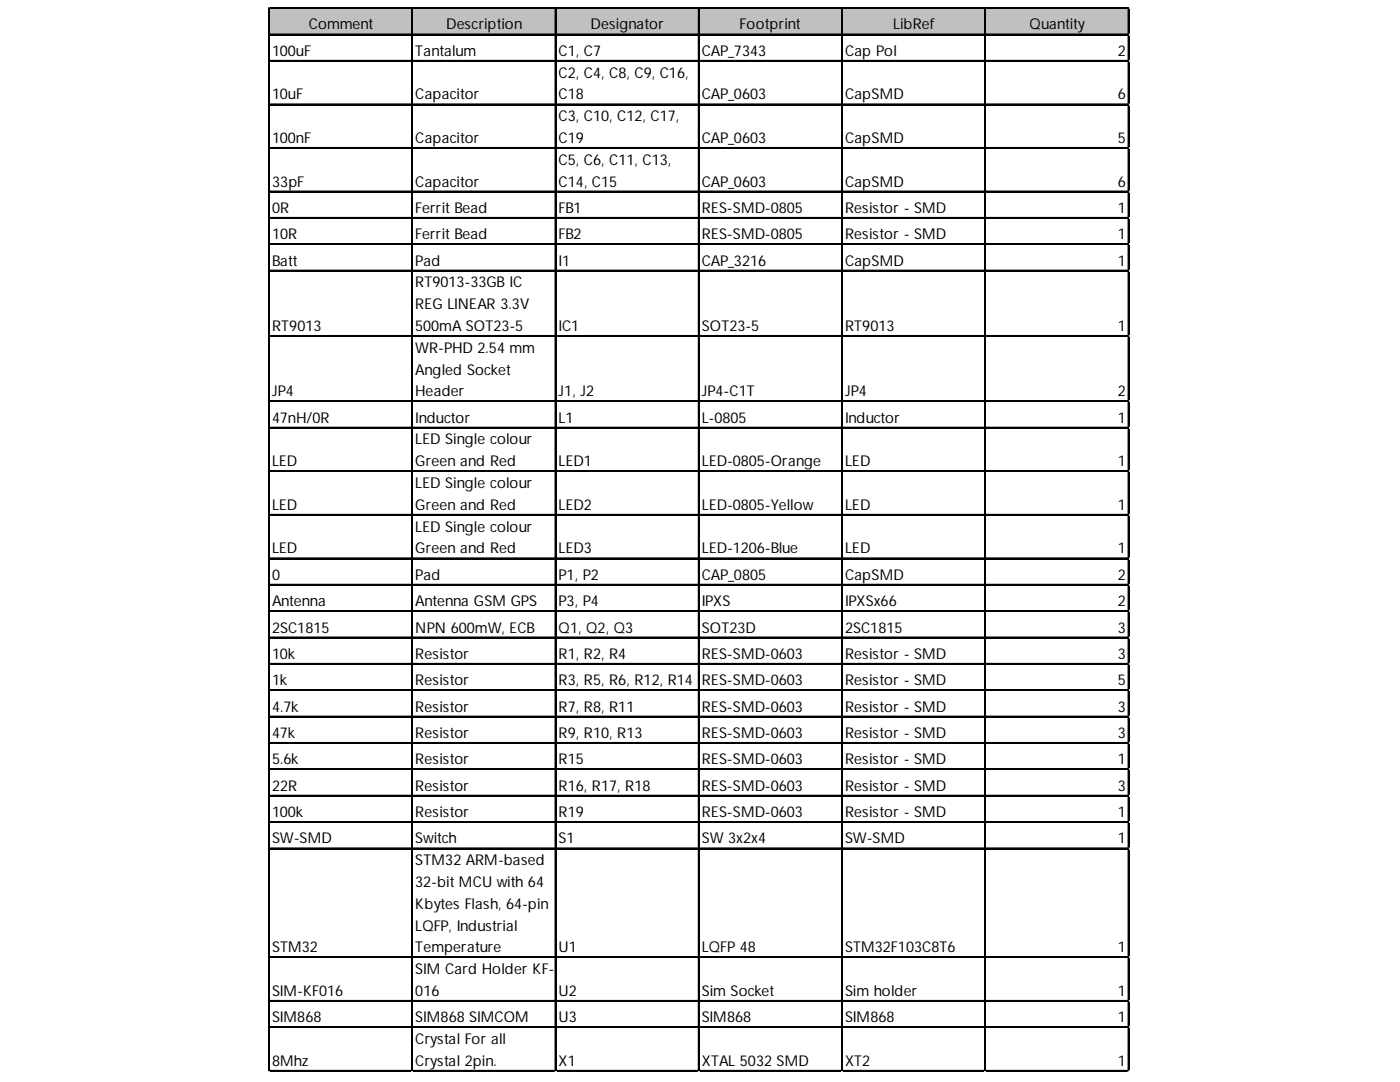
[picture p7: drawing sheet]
<svg xmlns="http://www.w3.org/2000/svg" width="279mm" height="216mm" viewBox="0 0 279 216" stroke-linecap="round" stroke-linejoin="round" font-family="sans-serif">
<defs><g id="words">
<g font-size="3">
<text x="61.6" y="5.9">Comment</text>
<text x="89.1" y="5.9">Description</text>
<text x="117.9" y="5.9">Designator</text>
<text x="147.6" y="5.9">Footprint</text>
<text x="178.3" y="5.9">LibRef</text>
<text x="205.5" y="5.9">Quantity</text>
<text x="54.3" y="11.1">100uF</text>
<text x="82.9" y="11.1">Tantalum</text>
<text x="111.5" y="11.1">C1, C7</text>
<text x="140.1" y="11.1">CAP_7343</text>
<text x="168.7" y="11.1">Cap Pol</text>
<text x="223.1" y="11.1">2</text>
<text x="111.5" y="15.5">C2, C4, C8, C9, C16,</text>
<text x="54.3" y="19.8">10uF</text>
<text x="82.9" y="19.8">Capacitor</text>
<text x="111.5" y="19.8">C18</text>
<text x="140.1" y="19.8">CAP_0603</text>
<text x="168.7" y="19.8">CapSMD</text>
<text x="223.1" y="19.8">6</text>
<text x="54.3" y="28.5">100nF</text>
<text x="82.9" y="28.5">Capacitor</text>
<text x="111.5" y="24.2">C3, C10, C12, C17,</text>
<text x="111.5" y="28.5">C19</text>
<text x="140.1" y="28.5">CAP_0603</text>
<text x="168.7" y="28.5">CapSMD</text>
<text x="223.1" y="28.5">5</text>
<text x="111.5" y="32.9">C5, C6, C11, C13,</text>
<text x="54.3" y="37.2">33pF</text>
<text x="82.9" y="37.2">Capacitor</text>
<text x="111.5" y="37.2">C14, C15</text>
<text x="140.1" y="37.2">CAP_0603</text>
<text x="168.7" y="37.2">CapSMD</text>
<text x="223.1" y="37.2">6</text>
<text x="54.3" y="42.5">0R</text>
<text x="54.3" y="47.7">10R</text>
<text x="82.9" y="42.5">Ferrit Bead</text>
<text x="82.9" y="47.7">Ferrit Bead</text>
<text x="111.5" y="42.5">FB1</text>
<text x="111.5" y="47.7">FB2</text>
<text x="140.1" y="42.5">RES-SMD-0805</text>
<text x="140.1" y="47.7">RES-SMD-0805</text>
<text x="168.7" y="42.5">Resistor - SMD</text>
<text x="168.7" y="47.7">Resistor - SMD</text>
<text x="223.1" y="42.5">1</text>
<text x="223.1" y="47.7">1</text>
<text x="54.3" y="53">Batt</text>
<text x="82.9" y="53">Pad</text>
<text x="111.5" y="53">I1</text>
<text x="140.1" y="53">CAP_3216</text>
<text x="168.7" y="53">CapSMD</text>
<text x="223.1" y="53">1</text>
<text x="82.9" y="57.4">RT9013-33GB IC</text>
<text x="82.9" y="61.7">REG LINEAR 3.3V</text>
<text x="54.3" y="66">RT9013</text>
<text x="82.9" y="66">500mA SOT23-5</text>
<text x="82.9" y="70.4">WR-PHD 2.54 mm</text>
<text x="111.5" y="66">IC1</text>
<text x="140.1" y="66">SOT23-5</text>
<text x="168.7" y="66">RT9013</text>
<text x="223.1" y="66">1</text>
<text x="82.9" y="74.7">Angled Socket</text>
<text x="54.3" y="79.1">JP4</text>
<text x="82.9" y="79.1">Header</text>
<text x="111.5" y="79.1">J1, J2</text>
<text x="140.1" y="79.1">JP4-C1T</text>
<text x="168.7" y="79.1">JP4</text>
<text x="223.1" y="79.1">2</text>
<text x="54.3" y="84.3">47nH/0R</text>
<text x="82.9" y="84.3">Inductor</text>
<text x="82.9" y="88.7">LED Single colour</text>
<text x="111.5" y="84.3">L1</text>
<text x="140.1" y="84.3">L-0805</text>
<text x="168.7" y="84.3">Inductor</text>
<text x="223.1" y="84.3">1</text>
<text x="54.3" y="93">LED</text>
<text x="82.9" y="93">Green and Red</text>
<text x="111.5" y="93">LED1</text>
<text x="140.1" y="93">LED-0805-Orange</text>
<text x="168.7" y="93">LED</text>
<text x="223.1" y="93">1</text>
<text x="54.3" y="101.7">LED</text>
<text x="82.9" y="97.4">LED Single colour</text>
<text x="82.9" y="101.7">Green and Red</text>
<text x="111.5" y="101.7">LED2</text>
<text x="140.1" y="101.7">LED-0805-Yellow</text>
<text x="168.7" y="101.7">LED</text>
<text x="223.1" y="101.7">1</text>
<text x="82.9" y="106.1">LED Single colour</text>
<text x="54.3" y="110.4">LED</text>
<text x="82.9" y="110.4">Green and Red</text>
<text x="111.5" y="110.4">LED3</text>
<text x="140.1" y="110.4">LED-1206-Blue</text>
<text x="168.7" y="110.4">LED</text>
<text x="223.1" y="110.4">1</text>
<text x="54.3" y="115.7">0</text>
<text x="82.9" y="115.7">Pad</text>
<text x="111.5" y="115.7">P1, P2</text>
<text x="140.1" y="115.7">CAP_0805</text>
<text x="168.7" y="115.7">CapSMD</text>
<text x="223.1" y="115.7">2</text>
<text x="54.3" y="120.9">Antenna</text>
<text x="82.9" y="120.9">Antenna GSM GPS</text>
<text x="111.5" y="120.9">P3, P4</text>
<text x="140.1" y="120.9">IPXS</text>
<text x="168.7" y="120.9">IPXSx66</text>
<text x="223.1" y="120.9">2</text>
<text x="54.3" y="126.2">2SC1815</text>
<text x="54.3" y="131.5">10k</text>
<text x="82.9" y="126.2">NPN 600mW, ECB</text>
<text x="82.9" y="131.5">Resistor</text>
<text x="111.5" y="126.2">Q1, Q2, Q3</text>
<text x="111.5" y="131.5">R1, R2, R4</text>
<text x="140.1" y="126.2">SOT23D</text>
<text x="140.1" y="131.5">RES-SMD-0603</text>
<text x="168.7" y="126.2">2SC1815</text>
<text x="168.7" y="131.5">Resistor - SMD</text>
<text x="223.1" y="126.2">3</text>
<text x="223.1" y="131.5">3</text>
<text x="54.3" y="136.7">1k</text>
<text x="82.9" y="136.7">Resistor</text>
<text x="111.5" y="136.7">R3, R5, R6, R12, R14</text>
<text x="140.1" y="136.7">RES-SMD-0603</text>
<text x="168.7" y="136.7">Resistor - SMD</text>
<text x="223.1" y="136.7">5</text>
<text x="54.3" y="142">4.7k</text>
<text x="82.9" y="142">Resistor</text>
<text x="111.5" y="142">R7, R8, R11</text>
<text x="140.1" y="142">RES-SMD-0603</text>
<text x="168.7" y="142">Resistor - SMD</text>
<text x="223.1" y="142">3</text>
<text x="54.3" y="147.3">47k</text>
<text x="82.9" y="147.3">Resistor</text>
<text x="111.5" y="147.3">R9, R10, R13</text>
<text x="140.1" y="147.3">RES-SMD-0603</text>
<text x="168.7" y="147.3">Resistor - SMD</text>
<text x="223.1" y="147.3">3</text>
<text x="54.3" y="152.5">5.6k</text>
<text x="82.9" y="152.5">Resistor</text>
<text x="111.5" y="152.5">R15</text>
<text x="140.1" y="152.5">RES-SMD-0603</text>
<text x="168.7" y="152.5">Resistor - SMD</text>
<text x="223.1" y="152.5">1</text>
<text x="54.3" y="157.8">22R</text>
<text x="82.9" y="157.8">Resistor</text>
<text x="111.5" y="157.8">R16, R17, R18</text>
<text x="140.1" y="157.8">RES-SMD-0603</text>
<text x="168.7" y="157.8">Resistor - SMD</text>
<text x="223.1" y="157.8">3</text>
<text x="54.3" y="163">100k</text>
<text x="82.9" y="163">Resistor</text>
<text x="111.5" y="163">R19</text>
<text x="140.1" y="163">RES-SMD-0603</text>
<text x="168.7" y="163">Resistor - SMD</text>
<text x="223.1" y="163">1</text>
<text x="54.3" y="168.3">SW-SMD</text>
<text x="82.9" y="168.3">Switch</text>
<text x="82.9" y="172.6">STM32 ARM-based</text>
<text x="111.5" y="168.3">S1</text>
<text x="140.1" y="168.3">SW 3x2x4</text>
<text x="168.7" y="168.3">SW-SMD</text>
<text x="223.1" y="168.3">1</text>
<text x="82.9" y="177">32-bit MCU with 64</text>
<text x="82.9" y="181.3">Kbytes Flash, 64-pin</text>
<text x="82.9" y="185.7">LQFP, Industrial</text>
<text x="54.3" y="190">STM32</text>
<text x="82.9" y="190">Temperature</text>
<text x="111.5" y="190">U1</text>
<text x="140.1" y="190">LQFP 48</text>
<text x="168.7" y="190">STM32F103C8T6</text>
<text x="223.1" y="190">1</text>
<text x="82.9" y="194.4">SIM Card Holder KF-</text>
<text x="54.3" y="198.7">SIM-KF016</text>
<text x="54.3" y="204">SIM868</text>
<text x="82.9" y="198.7">016</text>
<text x="82.9" y="204">SIM868 SIMCOM</text>
<text x="111.5" y="198.7">U2</text>
<text x="111.5" y="204">U3</text>
<text x="140.1" y="198.7">Sim Socket</text>
<text x="140.1" y="204">SIM868</text>
<text x="168.7" y="198.7">Sim holder</text>
<text x="168.7" y="204">SIM868</text>
<text x="223.1" y="198.7">1</text>
<text x="223.1" y="204">1</text>
<text x="82.9" y="208.3">Crystal For all</text>
<text x="54.3" y="212.7">8Mhz</text>
<text x="82.9" y="212.7">Crystal 2pin.</text>
<text x="111.5" y="212.7">X1</text>
<text x="140.1" y="212.7">XTAL 5032 SMD</text>
<text x="168.7" y="212.7">XT2</text>
<text x="223.1" y="212.7">1</text>
</g>
</g></defs>
<path d="M53.8 1.7h171.6v5.3h-171.6z" fill="#c0c0c0"/>
<g fill="none" stroke="#000" stroke-width=".23">
<path d="M53.6 1.5v212.3M53.7 1.5v212.3M53.8 1.5h171.6M53.8 1.6h171.6M53.8 6.8h171.6M53.8 6.9h171.6M53.8 12.1h171.6M53.8 12.2h171.6M82.2 1.8v212M82.3 1.8v212M110.8 1.8v212M110.9 1.8v212"/>
<path d="M139.4 1.8v212M139.5 1.8v212M168 1.8v212M168.1 1.8v212M196.6 1.8v212M196.7 1.8v212M225.1 1.8v212M225.3 1.8v212M53.8 20.7h171.6M53.8 20.9h171.6M53.8 29.4h171.6M53.8 29.6h171.6"/>
<path d="M53.8 38.1h171.6M53.8 38.2h171.6M53.8 43.4h171.6M53.8 43.5h171.6M53.8 48.7h171.6M53.8 48.8h171.6M53.8 53.9h171.6M53.8 54h171.6M53.8 67h171.6M53.8 67.1h171.6M53.8 80h171.6M53.8 80.1h171.6"/>
<path d="M53.8 85.3h171.6M53.8 85.4h171.6M53.8 93.9h171.6M53.8 94.1h171.6M53.8 102.6h171.6M53.8 102.8h171.6M53.8 111.3h171.6M53.8 111.4h171.6M53.8 116.6h171.6M53.8 116.7h171.6M53.8 121.9h171.6M53.8 122h171.6"/>
<path d="M53.8 127.1h171.6M53.8 127.2h171.6M53.8 132.4h171.6M53.8 132.5h171.6M53.8 137.6h171.6M53.8 137.8h171.6M53.8 142.9h171.6M53.8 143h171.6M53.8 148.2h171.6M53.8 148.3h171.6M53.8 153.4h171.6M53.8 153.5h171.6"/>
<path d="M53.8 158.7h171.6M53.8 158.8h171.6M53.8 163.9h171.6M53.8 164.1h171.6M53.8 169.2h171.6M53.8 169.3h171.6M53.8 190.9h171.6M53.8 191.1h171.6M53.8 199.6h171.6M53.8 199.7h171.6M53.8 204.9h171.6M53.8 205h171.6"/>
<path d="M53.8 213.6h171.6M53.8 213.7h171.6"/>
</g>
<path d="M53.6 213.8v.1" fill="none" stroke="#d4d4d4" stroke-width=".23"/>
<path d="M53.6 213.8l.2 .1z" fill="#d4d4d4"/>
<path d="M82.2 213.8v.1" fill="none" stroke="#d4d4d4" stroke-width=".23"/>
<path d="M82.2 213.8l.2 .1z" fill="#d4d4d4"/>
<path d="M110.8 213.8v.1" fill="none" stroke="#d4d4d4" stroke-width=".23"/>
<path d="M110.8 213.8l.2 .1z" fill="#d4d4d4"/>
<path d="M139.4 213.8v.1" fill="none" stroke="#d4d4d4" stroke-width=".23"/>
<path d="M139.4 213.8l.2 .1z" fill="#d4d4d4"/>
<path d="M168 213.8v.1" fill="none" stroke="#d4d4d4" stroke-width=".23"/>
<path d="M168 213.8l.2 .1z" fill="#d4d4d4"/>
<path d="M196.6 213.8v.1" fill="none" stroke="#d4d4d4" stroke-width=".23"/>
<path d="M196.6 213.8l.2 .1z" fill="#d4d4d4"/>
<path d="M225.1 213.8v.1" fill="none" stroke="#d4d4d4" stroke-width=".23"/>
<path d="M225.1 213.8l.3 .1z" fill="#d4d4d4"/>
<path d="M225.4 1.5h.1" fill="none" stroke="#d4d4d4" stroke-width=".23"/>
<path d="M225.4 1.5v.3z" fill="#d4d4d4"/>
<path d="M225.4 6.8h.1" fill="none" stroke="#d4d4d4" stroke-width=".23"/>
<path d="M225.4 6.8v.2z" fill="#d4d4d4"/>
<path d="M225.4 12.1h.1" fill="none" stroke="#d4d4d4" stroke-width=".23"/>
<path d="M225.4 12.1v.2z" fill="#d4d4d4"/>
<path d="M225.4 20.7h.1" fill="none" stroke="#d4d4d4" stroke-width=".23"/>
<path d="M225.4 20.7v.3z" fill="#d4d4d4"/>
<path d="M225.4 29.4h.1" fill="none" stroke="#d4d4d4" stroke-width=".23"/>
<path d="M225.4 29.4v.3z" fill="#d4d4d4"/>
<path d="M225.4 38.1h.1" fill="none" stroke="#d4d4d4" stroke-width=".23"/>
<path d="M225.4 38.1v.3z" fill="#d4d4d4"/>
<path d="M225.4 43.4h.1" fill="none" stroke="#d4d4d4" stroke-width=".23"/>
<path d="M225.4 43.4v.2z" fill="#d4d4d4"/>
<path d="M225.4 48.7h.1" fill="none" stroke="#d4d4d4" stroke-width=".23"/>
<path d="M225.4 48.7v.2z" fill="#d4d4d4"/>
<path d="M225.4 53.9h.1" fill="none" stroke="#d4d4d4" stroke-width=".23"/>
<path d="M225.4 53.9v.2z" fill="#d4d4d4"/>
<path d="M225.4 67h.1" fill="none" stroke="#d4d4d4" stroke-width=".23"/>
<path d="M225.4 67v.2z" fill="#d4d4d4"/>
<path d="M225.4 80h.1" fill="none" stroke="#d4d4d4" stroke-width=".23"/>
<path d="M225.4 80v.2z" fill="#d4d4d4"/>
<path d="M225.4 85.3h.1" fill="none" stroke="#d4d4d4" stroke-width=".23"/>
<path d="M225.4 85.3v.2z" fill="#d4d4d4"/>
<path d="M225.4 93.9h.1" fill="none" stroke="#d4d4d4" stroke-width=".23"/>
<path d="M225.4 93.9v.3z" fill="#d4d4d4"/>
<path d="M225.4 102.6h.1" fill="none" stroke="#d4d4d4" stroke-width=".23"/>
<path d="M225.4 102.6v.3z" fill="#d4d4d4"/>
<path d="M225.4 111.3h.1" fill="none" stroke="#d4d4d4" stroke-width=".23"/>
<path d="M225.4 111.3v.3z" fill="#d4d4d4"/>
<path d="M225.4 116.6h.1" fill="none" stroke="#d4d4d4" stroke-width=".23"/>
<path d="M225.4 116.6v.2z" fill="#d4d4d4"/>
<path d="M225.4 121.9h.1" fill="none" stroke="#d4d4d4" stroke-width=".23"/>
<path d="M225.4 121.9v.2z" fill="#d4d4d4"/>
<path d="M225.4 127.1h.1" fill="none" stroke="#d4d4d4" stroke-width=".23"/>
<path d="M225.4 127.1v.2z" fill="#d4d4d4"/>
<path d="M225.4 132.4h.1" fill="none" stroke="#d4d4d4" stroke-width=".23"/>
<path d="M225.4 132.4v.2z" fill="#d4d4d4"/>
<path d="M225.4 137.6h.1" fill="none" stroke="#d4d4d4" stroke-width=".23"/>
<path d="M225.4 137.6v.3z" fill="#d4d4d4"/>
<path d="M225.4 142.9h.1" fill="none" stroke="#d4d4d4" stroke-width=".23"/>
<path d="M225.4 142.9v.2z" fill="#d4d4d4"/>
<path d="M225.4 148.2h.1" fill="none" stroke="#d4d4d4" stroke-width=".23"/>
<path d="M225.4 148.2v.2z" fill="#d4d4d4"/>
<path d="M225.4 153.4h.1" fill="none" stroke="#d4d4d4" stroke-width=".23"/>
<path d="M225.4 153.4v.3z" fill="#d4d4d4"/>
<path d="M225.4 158.7h.1" fill="none" stroke="#d4d4d4" stroke-width=".23"/>
<path d="M225.4 158.7v.2z" fill="#d4d4d4"/>
<path d="M225.4 163.9h.1" fill="none" stroke="#d4d4d4" stroke-width=".23"/>
<path d="M225.4 163.9v.3z" fill="#d4d4d4"/>
<path d="M225.4 169.2h.1" fill="none" stroke="#d4d4d4" stroke-width=".23"/>
<path d="M225.4 169.2v.2z" fill="#d4d4d4"/>
<path d="M225.4 190.9h.1" fill="none" stroke="#d4d4d4" stroke-width=".23"/>
<path d="M225.4 190.9v.3z" fill="#d4d4d4"/>
<path d="M225.4 199.6h.1" fill="none" stroke="#d4d4d4" stroke-width=".23"/>
<path d="M225.4 199.6v.3z" fill="#d4d4d4"/>
<path d="M225.4 204.9h.1" fill="none" stroke="#d4d4d4" stroke-width=".23"/>
<path d="M225.4 204.9v.2z" fill="#d4d4d4"/>
<path d="M225.4 213.6h.1" fill="none" stroke="#d4d4d4" stroke-width=".23"/>
<path d="M225.4 213.6v.2z" fill="#d4d4d4"/>
<use href="#words"/>
</svg>
